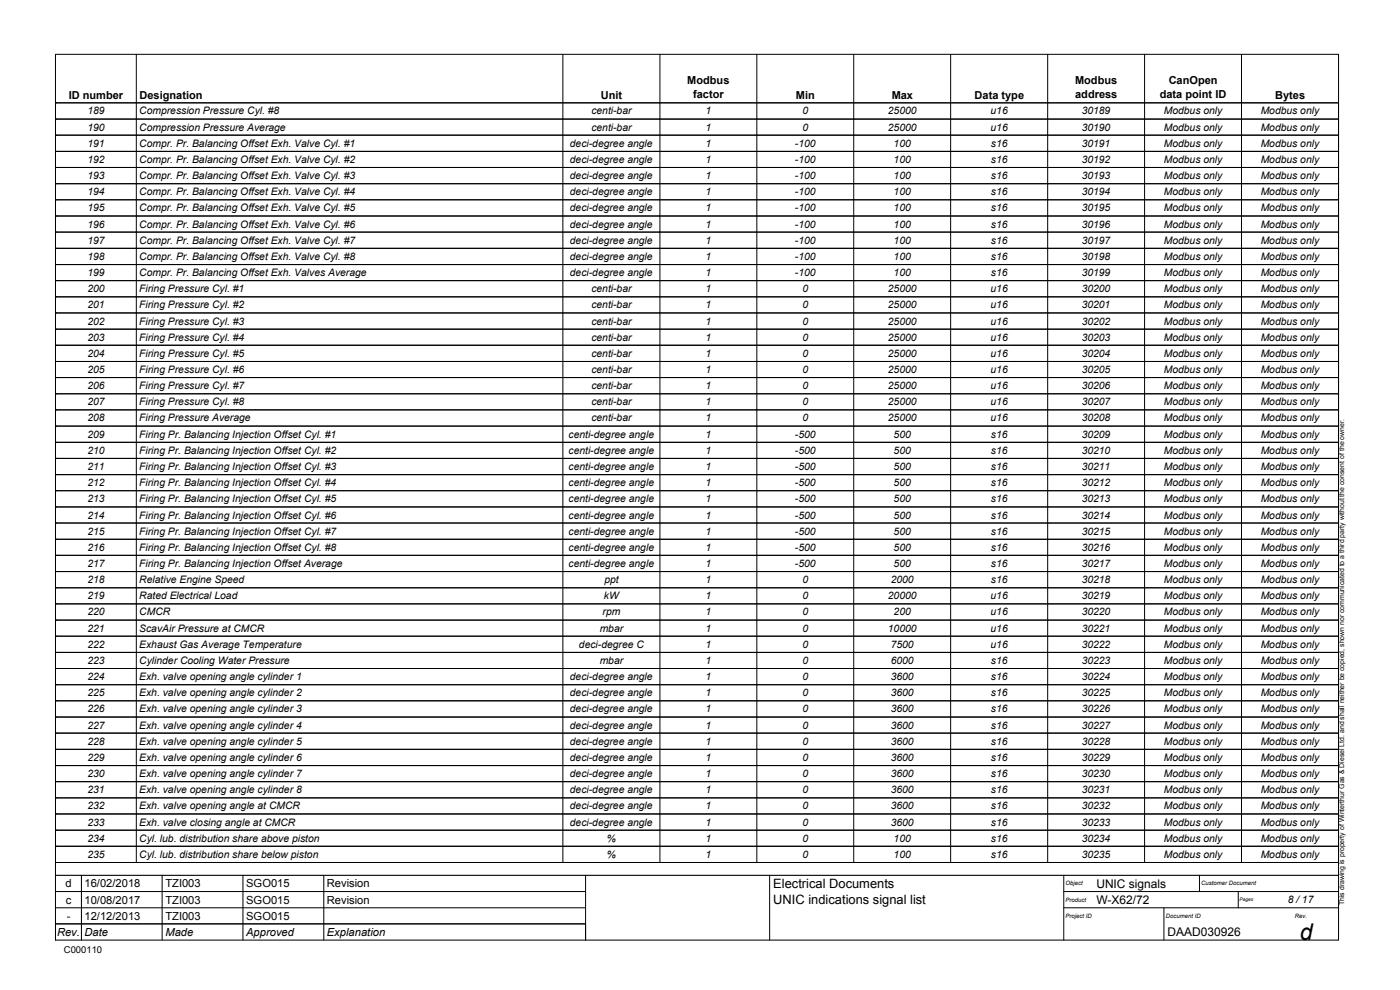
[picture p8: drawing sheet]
<svg xmlns="http://www.w3.org/2000/svg" width="420mm" height="297mm" viewBox="0 0 420 297" stroke-linecap="round" stroke-linejoin="round" font-family="sans-serif">
<defs><g id="words">
<text font-size="6.9" x="390.1" y="282">d</text>
<g font-size="3.9">
<text x="232.1" y="266.4">Electrical Documents</text>
<text x="232.1" y="271.2">UNIC indications signal list</text>
</g>
<g font-size="3.6">
<text x="329" y="266.3">UNIC signals</text>
<text x="329" y="271.2">W-X62/72</text>
<text x="350.4" y="280.8">DAAD030926</text>
</g>
<g font-size="3.3">
<text x="20.6" y="29.6">ID number</text>
<text x="41.9" y="29.6">Designation</text>
<text x="180.3" y="29.6">Unit</text>
<text x="206.3" y="25.1">Modbus</text>
<text x="208" y="29.3">factor</text>
<text x="238.9" y="29.6">Min</text>
<text x="267.6" y="29.6">Max</text>
<text x="292.5" y="29.6">Data type</text>
<text x="322.6" y="25.1">Modbus</text>
<text x="322.7" y="29.3">address</text>
<text x="348" y="29.3">data point ID</text>
<text x="350.7" y="25.1">CanOpen</text>
<text x="382.7" y="29.6">Bytes</text>
<text x="19.7" y="266.2">d</text>
<text x="25.4" y="266.2">16/02/2018</text>
<text x="49.6" y="266.2">TZI003</text>
<text x="73.9" y="266.2">SGO015</text>
<text x="98.1" y="266.2">Revision</text>
<text x="19.7" y="271.1">c</text>
<text x="20" y="275.9">-</text>
<text x="25.4" y="275.9">12/12/2013</text>
<text x="25.4" y="271.1">10/08/2017</text>
<text x="49.6" y="275.9">TZI003</text>
<text x="49.6" y="271.1">TZI003</text>
<text x="73.9" y="275.9">SGO015</text>
<text x="73.9" y="271.1">SGO015</text>
<text x="98.1" y="271.1">Revision</text>
<text x="17.1" y="280.8">Rev. Date</text>
<text x="49.6" y="280.8">Made</text>
<text x="73.9" y="280.8">Approved</text>
<text x="98.1" y="280.8">Explanation</text>
</g>
<g font-size="3.1">
<text x="26.2" y="34.3">189</text>
<text x="41.8" y="34.3">Compression Pressure Cyl. #8</text>
<text x="177.5" y="34.3">centi-bar</text>
<text x="211.7" y="34.3">1</text>
<text x="240.8" y="34.3">0</text>
<text x="266.5" y="34.3">25000</text>
<text x="297.3" y="34.3">u16</text>
<text x="324.6" y="34.3">30189</text>
<text x="349.3" y="34.3">Modbus only</text>
<text x="378.3" y="34.3">Modbus only</text>
<text x="26.2" y="39.2">190</text>
<text x="41.8" y="39.2">Compression Pressure Average</text>
<text x="177.5" y="39.2">centi-bar</text>
<text x="211.7" y="39.2">1</text>
<text x="240.8" y="39.2">0</text>
<text x="266.5" y="39.2">25000</text>
<text x="297.3" y="39.2">u16</text>
<text x="324.6" y="39.2">30190</text>
<text x="349.3" y="39.2">Modbus only</text>
<text x="378.3" y="39.2">Modbus only</text>
<text x="26.2" y="44">191</text>
<text x="41.8" y="44">Compr. Pr. Balancing Offset Exh. Valve Cyl. #1</text>
<text x="171" y="44">deci-degree angle</text>
<text x="211.7" y="44">1</text>
<text x="238.6" y="44">-100</text>
<text x="268.2" y="44">100</text>
<text x="297.4" y="44">s16</text>
<text x="324.6" y="44">30191</text>
<text x="349.3" y="44">Modbus only</text>
<text x="378.3" y="44">Modbus only</text>
<text x="26.2" y="48.9">192</text>
<text x="26.2" y="53.7">193</text>
<text x="41.8" y="48.9">Compr. Pr. Balancing Offset Exh. Valve Cyl. #2</text>
<text x="41.8" y="53.7">Compr. Pr. Balancing Offset Exh. Valve Cyl. #3</text>
<text x="171" y="48.9">deci-degree angle</text>
<text x="171" y="53.7">deci-degree angle</text>
<text x="211.7" y="48.9">1</text>
<text x="211.7" y="53.7">1</text>
<text x="238.6" y="48.9">-100</text>
<text x="238.6" y="53.7">-100</text>
<text x="268.2" y="48.9">100</text>
<text x="268.2" y="53.7">100</text>
<text x="297.4" y="48.9">s16</text>
<text x="297.4" y="53.7">s16</text>
<text x="324.6" y="48.9">30192</text>
<text x="324.6" y="53.7">30193</text>
<text x="349.3" y="48.9">Modbus only</text>
<text x="349.3" y="53.7">Modbus only</text>
<text x="378.3" y="48.9">Modbus only</text>
<text x="378.3" y="53.7">Modbus only</text>
<text x="26.2" y="58.6">194</text>
<text x="41.8" y="58.6">Compr. Pr. Balancing Offset Exh. Valve Cyl. #4</text>
<text x="171" y="58.6">deci-degree angle</text>
<text x="211.7" y="58.6">1</text>
<text x="238.6" y="58.6">-100</text>
<text x="268.2" y="58.6">100</text>
<text x="297.4" y="58.6">s16</text>
<text x="324.6" y="58.6">30194</text>
<text x="349.3" y="58.6">Modbus only</text>
<text x="378.3" y="58.6">Modbus only</text>
<text x="26.2" y="63.4">195</text>
<text x="41.8" y="63.4">Compr. Pr. Balancing Offset Exh. Valve Cyl. #5</text>
<text x="171" y="63.4">deci-degree angle</text>
<text x="211.7" y="63.4">1</text>
<text x="238.6" y="63.4">-100</text>
<text x="268.2" y="63.4">100</text>
<text x="297.4" y="63.4">s16</text>
<text x="324.6" y="63.4">30195</text>
<text x="349.3" y="63.4">Modbus only</text>
<text x="378.3" y="63.4">Modbus only</text>
<text x="26.2" y="68.3">196</text>
<text x="41.8" y="68.3">Compr. Pr. Balancing Offset Exh. Valve Cyl. #6</text>
<text x="171" y="68.3">deci-degree angle</text>
<text x="211.7" y="68.3">1</text>
<text x="238.6" y="68.3">-100</text>
<text x="268.2" y="68.3">100</text>
<text x="297.4" y="68.3">s16</text>
<text x="324.6" y="68.3">30196</text>
<text x="349.3" y="68.3">Modbus only</text>
<text x="378.3" y="68.3">Modbus only</text>
<text x="26.2" y="73.1">197</text>
<text x="26.2" y="78">198</text>
<text x="41.8" y="73.1">Compr. Pr. Balancing Offset Exh. Valve Cyl. #7</text>
<text x="41.8" y="78">Compr. Pr. Balancing Offset Exh. Valve Cyl. #8</text>
<text x="171" y="73.1">deci-degree angle</text>
<text x="171" y="78">deci-degree angle</text>
<text x="211.7" y="73.1">1</text>
<text x="211.7" y="78">1</text>
<text x="238.6" y="73.1">-100</text>
<text x="238.6" y="78">-100</text>
<text x="268.2" y="73.1">100</text>
<text x="268.2" y="78">100</text>
<text x="297.4" y="73.1">s16</text>
<text x="297.4" y="78">s16</text>
<text x="324.6" y="73.1">30197</text>
<text x="324.6" y="78">30198</text>
<text x="349.3" y="73.1">Modbus only</text>
<text x="349.3" y="78">Modbus only</text>
<text x="378.3" y="73.1">Modbus only</text>
<text x="378.3" y="78">Modbus only</text>
<text x="26.2" y="82.8">199</text>
<text x="41.8" y="82.8">Compr. Pr. Balancing Offset Exh. Valves Average</text>
<text x="171" y="82.8">deci-degree angle</text>
<text x="211.7" y="82.8">1</text>
<text x="238.6" y="82.8">-100</text>
<text x="268.2" y="82.8">100</text>
<text x="297.4" y="82.8">s16</text>
<text x="324.6" y="82.8">30199</text>
<text x="349.3" y="82.8">Modbus only</text>
<text x="378.3" y="82.8">Modbus only</text>
<text x="26.2" y="87.7">200</text>
<text x="41.8" y="87.7">Firing Pressure Cyl. #1</text>
<text x="177.5" y="87.7">centi-bar</text>
<text x="211.7" y="87.7">1</text>
<text x="240.8" y="87.7">0</text>
<text x="266.5" y="87.7">25000</text>
<text x="297.3" y="87.7">u16</text>
<text x="324.6" y="87.7">30200</text>
<text x="349.3" y="87.7">Modbus only</text>
<text x="378.3" y="87.7">Modbus only</text>
<text x="26.2" y="92.5">201</text>
<text x="41.8" y="92.5">Firing Pressure Cyl. #2</text>
<text x="177.5" y="92.5">centi-bar</text>
<text x="211.7" y="92.5">1</text>
<text x="240.8" y="92.5">0</text>
<text x="266.5" y="92.5">25000</text>
<text x="297.3" y="92.5">u16</text>
<text x="324.6" y="92.5">30201</text>
<text x="349.3" y="92.5">Modbus only</text>
<text x="378.3" y="92.5">Modbus only</text>
<text x="26.2" y="97.4">202</text>
<text x="41.8" y="97.4">Firing Pressure Cyl. #3</text>
<text x="177.5" y="97.4">centi-bar</text>
<text x="211.7" y="97.4">1</text>
<text x="240.8" y="97.4">0</text>
<text x="266.5" y="97.4">25000</text>
<text x="297.3" y="97.4">u16</text>
<text x="324.6" y="97.4">30202</text>
<text x="349.3" y="97.4">Modbus only</text>
<text x="378.3" y="97.4">Modbus only</text>
<text x="26.2" y="102.2">203</text>
<text x="26.2" y="107.1">204</text>
<text x="41.8" y="102.2">Firing Pressure Cyl. #4</text>
<text x="41.8" y="107.1">Firing Pressure Cyl. #5</text>
<text x="177.5" y="102.2">centi-bar</text>
<text x="177.5" y="107.1">centi-bar</text>
<text x="211.7" y="102.2">1</text>
<text x="211.7" y="107.1">1</text>
<text x="240.8" y="102.2">0</text>
<text x="240.8" y="107.1">0</text>
<text x="266.5" y="102.2">25000</text>
<text x="266.5" y="107.1">25000</text>
<text x="297.3" y="102.2">u16</text>
<text x="297.3" y="107.1">u16</text>
<text x="324.6" y="102.2">30203</text>
<text x="324.6" y="107.1">30204</text>
<text x="349.3" y="102.2">Modbus only</text>
<text x="349.3" y="107.1">Modbus only</text>
<text x="378.3" y="102.2">Modbus only</text>
<text x="378.3" y="107.1">Modbus only</text>
<text x="26.2" y="111.9">205</text>
<text x="41.8" y="111.9">Firing Pressure Cyl. #6</text>
<text x="177.5" y="111.9">centi-bar</text>
<text x="211.7" y="111.9">1</text>
<text x="240.8" y="111.9">0</text>
<text x="266.5" y="111.9">25000</text>
<text x="297.3" y="111.9">u16</text>
<text x="324.6" y="111.9">30205</text>
<text x="349.3" y="111.9">Modbus only</text>
<text x="378.3" y="111.9">Modbus only</text>
<text x="26.2" y="116.8">206</text>
<text x="41.8" y="116.8">Firing Pressure Cyl. #7</text>
<text x="177.5" y="116.8">centi-bar</text>
<text x="211.7" y="116.8">1</text>
<text x="240.8" y="116.8">0</text>
<text x="266.5" y="116.8">25000</text>
<text x="297.3" y="116.8">u16</text>
<text x="324.6" y="116.8">30206</text>
<text x="349.3" y="116.8">Modbus only</text>
<text x="378.3" y="116.8">Modbus only</text>
<text x="26.2" y="121.6">207</text>
<text x="41.8" y="121.6">Firing Pressure Cyl. #8</text>
<text x="177.5" y="121.6">centi-bar</text>
<text x="211.7" y="121.6">1</text>
<text x="240.8" y="121.6">0</text>
<text x="266.5" y="121.6">25000</text>
<text x="297.3" y="121.6">u16</text>
<text x="324.6" y="121.6">30207</text>
<text x="349.3" y="121.6">Modbus only</text>
<text x="378.3" y="121.6">Modbus only</text>
<text x="26.2" y="126.4">208</text>
<text x="26.2" y="131.3">209</text>
<text x="41.8" y="126.4">Firing Pressure Average</text>
<text x="41.8" y="131.3">Firing Pr. Balancing Injection Offset Cyl. #1</text>
<text x="170.6" y="131.3">centi-degree angle</text>
<text x="177.5" y="126.4">centi-bar</text>
<text x="211.7" y="126.4">1</text>
<text x="211.7" y="131.3">1</text>
<text x="238.6" y="131.3">-500</text>
<text x="240.8" y="126.4">0</text>
<text x="266.5" y="126.4">25000</text>
<text x="268.2" y="131.3">500</text>
<text x="297.3" y="126.4">u16</text>
<text x="297.4" y="131.3">s16</text>
<text x="324.6" y="126.4">30208</text>
<text x="324.6" y="131.3">30209</text>
<text x="349.3" y="126.4">Modbus only</text>
<text x="349.3" y="131.3">Modbus only</text>
<text x="378.3" y="126.4">Modbus only</text>
<text x="378.3" y="131.3">Modbus only</text>
<text x="26.2" y="136.1">210</text>
<text x="41.8" y="136.1">Firing Pr. Balancing Injection Offset Cyl. #2</text>
<text x="170.6" y="136.1">centi-degree angle</text>
<text x="211.7" y="136.1">1</text>
<text x="238.6" y="136.1">-500</text>
<text x="268.2" y="136.1">500</text>
<text x="297.4" y="136.1">s16</text>
<text x="324.6" y="136.1">30210</text>
<text x="349.3" y="136.1">Modbus only</text>
<text x="378.3" y="136.1">Modbus only</text>
<text x="26.2" y="141">211</text>
<text x="41.8" y="141">Firing Pr. Balancing Injection Offset Cyl. #3</text>
<text x="170.6" y="141">centi-degree angle</text>
<text x="211.7" y="141">1</text>
<text x="238.6" y="141">-500</text>
<text x="268.2" y="141">500</text>
<text x="297.4" y="141">s16</text>
<text x="324.6" y="141">30211</text>
<text x="349.3" y="141">Modbus only</text>
<text x="378.3" y="141">Modbus only</text>
<text x="26.2" y="145.8">212</text>
<text x="41.8" y="145.8">Firing Pr. Balancing Injection Offset Cyl. #4</text>
<text x="170.6" y="145.8">centi-degree angle</text>
<text x="211.7" y="145.8">1</text>
<text x="238.6" y="145.8">-500</text>
<text x="268.2" y="145.8">500</text>
<text x="297.4" y="145.8">s16</text>
<text x="324.6" y="145.8">30212</text>
<text x="349.3" y="145.8">Modbus only</text>
<text x="378.3" y="145.8">Modbus only</text>
<text x="26.2" y="150.7">213</text>
<text x="26.2" y="155.6">214</text>
<text x="41.8" y="150.7">Firing Pr. Balancing Injection Offset Cyl. #5</text>
<text x="41.8" y="155.6">Firing Pr. Balancing Injection Offset Cyl. #6</text>
<text x="170.6" y="150.7">centi-degree angle</text>
<text x="170.6" y="155.6">centi-degree angle</text>
<text x="211.7" y="150.7">1</text>
<text x="211.7" y="155.6">1</text>
<text x="238.6" y="150.7">-500</text>
<text x="238.6" y="155.6">-500</text>
<text x="268.2" y="150.7">500</text>
<text x="268.2" y="155.6">500</text>
<text x="297.4" y="150.7">s16</text>
<text x="297.4" y="155.6">s16</text>
<text x="324.6" y="150.7">30213</text>
<text x="324.6" y="155.6">30214</text>
<text x="349.3" y="150.7">Modbus only</text>
<text x="349.3" y="155.6">Modbus only</text>
<text x="378.3" y="150.7">Modbus only</text>
<text x="378.3" y="155.6">Modbus only</text>
<text x="26.2" y="160.4">215</text>
<text x="41.8" y="160.4">Firing Pr. Balancing Injection Offset Cyl. #7</text>
<text x="170.6" y="160.4">centi-degree angle</text>
<text x="211.7" y="160.4">1</text>
<text x="238.6" y="160.4">-500</text>
<text x="268.2" y="160.4">500</text>
<text x="297.4" y="160.4">s16</text>
<text x="324.6" y="160.4">30215</text>
<text x="349.3" y="160.4">Modbus only</text>
<text x="378.3" y="160.4">Modbus only</text>
<text x="26.2" y="165.3">216</text>
<text x="41.8" y="165.3">Firing Pr. Balancing Injection Offset Cyl. #8</text>
<text x="170.6" y="165.3">centi-degree angle</text>
<text x="211.7" y="165.3">1</text>
<text x="238.6" y="165.3">-500</text>
<text x="268.2" y="165.3">500</text>
<text x="297.4" y="165.3">s16</text>
<text x="324.6" y="165.3">30216</text>
<text x="349.3" y="165.3">Modbus only</text>
<text x="378.3" y="165.3">Modbus only</text>
<text x="26.2" y="170.1">217</text>
<text x="41.8" y="170.1">Firing Pr. Balancing Injection Offset Average</text>
<text x="170.6" y="170.1">centi-degree angle</text>
<text x="211.7" y="170.1">1</text>
<text x="238.6" y="170.1">-500</text>
<text x="268.2" y="170.1">500</text>
<text x="297.4" y="170.1">s16</text>
<text x="324.6" y="170.1">30217</text>
<text x="349.3" y="170.1">Modbus only</text>
<text x="378.3" y="170.1">Modbus only</text>
<text x="26.2" y="175">218</text>
<text x="26.2" y="179.8">219</text>
<text x="41.8" y="175">Relative Engine Speed</text>
<text x="41.8" y="179.8">Rated Electrical Load</text>
<text x="181.2" y="179.8">kW</text>
<text x="181.4" y="175">ppt</text>
<text x="211.7" y="175">1</text>
<text x="211.7" y="179.8">1</text>
<text x="240.8" y="175">0</text>
<text x="240.8" y="179.8">0</text>
<text x="266.5" y="179.8">20000</text>
<text x="267.3" y="175">2000</text>
<text x="297.3" y="179.8">u16</text>
<text x="297.4" y="175">s16</text>
<text x="324.6" y="175">30218</text>
<text x="324.6" y="179.8">30219</text>
<text x="349.3" y="175">Modbus only</text>
<text x="349.3" y="179.8">Modbus only</text>
<text x="378.3" y="175">Modbus only</text>
<text x="378.3" y="179.8">Modbus only</text>
<text x="26.2" y="184.7">220</text>
<text x="41.8" y="184.7">CMCR</text>
<text x="180.9" y="184.7">rpm</text>
<text x="211.7" y="184.7">1</text>
<text x="240.8" y="184.7">0</text>
<text x="268.2" y="184.7">200</text>
<text x="297.3" y="184.7">u16</text>
<text x="324.6" y="184.7">30220</text>
<text x="349.3" y="184.7">Modbus only</text>
<text x="378.3" y="184.7">Modbus only</text>
<text x="26.2" y="189.5">221</text>
<text x="41.8" y="189.5">ScavAir Pressure at CMCR</text>
<text x="180" y="189.5">mbar</text>
<text x="211.7" y="189.5">1</text>
<text x="240.8" y="189.5">0</text>
<text x="266.5" y="189.5">10000</text>
<text x="297.3" y="189.5">u16</text>
<text x="324.6" y="189.5">30221</text>
<text x="349.3" y="189.5">Modbus only</text>
<text x="378.3" y="189.5">Modbus only</text>
<text x="26.2" y="194.4">222</text>
<text x="41.8" y="194.4">Exhaust Gas Average Temperature</text>
<text x="173.8" y="194.4">deci-degree C</text>
<text x="211.7" y="194.4">1</text>
<text x="240.8" y="194.4">0</text>
<text x="267.3" y="194.4">7500</text>
<text x="297.3" y="194.4">u16</text>
<text x="324.6" y="194.4">30222</text>
<text x="349.3" y="194.4">Modbus only</text>
<text x="378.3" y="194.4">Modbus only</text>
<text x="26.2" y="199.2">223</text>
<text x="41.8" y="199.2">Cylinder Cooling Water Pressure</text>
<text x="180" y="199.2">mbar</text>
<text x="211.7" y="199.2">1</text>
<text x="240.8" y="199.2">0</text>
<text x="267.3" y="199.2">6000</text>
<text x="297.4" y="199.2">s16</text>
<text x="324.6" y="199.2">30223</text>
<text x="349.3" y="199.2">Modbus only</text>
<text x="378.3" y="199.2">Modbus only</text>
<text x="26.2" y="204">224</text>
<text x="26.2" y="208.9">225</text>
<text x="41.8" y="204">Exh. valve opening angle cylinder 1</text>
<text x="41.8" y="208.9">Exh. valve opening angle cylinder 2</text>
<text x="171" y="204">deci-degree angle</text>
<text x="171" y="208.9">deci-degree angle</text>
<text x="211.7" y="204">1</text>
<text x="211.7" y="208.9">1</text>
<text x="240.8" y="204">0</text>
<text x="240.8" y="208.9">0</text>
<text x="267.3" y="204">3600</text>
<text x="267.3" y="208.9">3600</text>
<text x="297.4" y="204">s16</text>
<text x="297.4" y="208.9">s16</text>
<text x="324.6" y="204">30224</text>
<text x="324.6" y="208.9">30225</text>
<text x="349.3" y="204">Modbus only</text>
<text x="349.3" y="208.9">Modbus only</text>
<text x="378.3" y="204">Modbus only</text>
<text x="378.3" y="208.9">Modbus only</text>
<text x="26.2" y="213.7">226</text>
<text x="41.8" y="213.7">Exh. valve opening angle cylinder 3</text>
<text x="171" y="213.7">deci-degree angle</text>
<text x="211.7" y="213.7">1</text>
<text x="240.8" y="213.7">0</text>
<text x="267.3" y="213.7">3600</text>
<text x="297.4" y="213.7">s16</text>
<text x="324.6" y="213.7">30226</text>
<text x="349.3" y="213.7">Modbus only</text>
<text x="378.3" y="213.7">Modbus only</text>
<text x="26.2" y="218.6">227</text>
<text x="41.8" y="218.6">Exh. valve opening angle cylinder 4</text>
<text x="171" y="218.6">deci-degree angle</text>
<text x="211.7" y="218.6">1</text>
<text x="240.8" y="218.6">0</text>
<text x="267.3" y="218.6">3600</text>
<text x="297.4" y="218.6">s16</text>
<text x="324.6" y="218.6">30227</text>
<text x="349.3" y="218.6">Modbus only</text>
<text x="378.3" y="218.6">Modbus only</text>
<text x="26.2" y="223.4">228</text>
<text x="41.8" y="223.4">Exh. valve opening angle cylinder 5</text>
<text x="171" y="223.4">deci-degree angle</text>
<text x="211.7" y="223.4">1</text>
<text x="240.8" y="223.4">0</text>
<text x="267.3" y="223.4">3600</text>
<text x="297.4" y="223.4">s16</text>
<text x="324.6" y="223.4">30228</text>
<text x="349.3" y="223.4">Modbus only</text>
<text x="378.3" y="223.4">Modbus only</text>
<text x="26.2" y="228.3">229</text>
<text x="26.2" y="233.1">230</text>
<text x="41.8" y="228.3">Exh. valve opening angle cylinder 6</text>
<text x="41.8" y="233.1">Exh. valve opening angle cylinder 7</text>
<text x="171" y="228.3">deci-degree angle</text>
<text x="171" y="233.1">deci-degree angle</text>
<text x="211.7" y="228.3">1</text>
<text x="211.7" y="233.1">1</text>
<text x="240.8" y="228.3">0</text>
<text x="240.8" y="233.1">0</text>
<text x="267.3" y="228.3">3600</text>
<text x="267.3" y="233.1">3600</text>
<text x="297.4" y="228.3">s16</text>
<text x="297.4" y="233.1">s16</text>
<text x="324.6" y="228.3">30229</text>
<text x="324.6" y="233.1">30230</text>
<text x="349.3" y="228.3">Modbus only</text>
<text x="349.3" y="233.1">Modbus only</text>
<text x="378.3" y="228.3">Modbus only</text>
<text x="378.3" y="233.1">Modbus only</text>
<text x="26.2" y="238">231</text>
<text x="41.8" y="238">Exh. valve opening angle cylinder 8</text>
<text x="171" y="238">deci-degree angle</text>
<text x="211.7" y="238">1</text>
<text x="240.8" y="238">0</text>
<text x="267.3" y="238">3600</text>
<text x="297.4" y="238">s16</text>
<text x="324.6" y="238">30231</text>
<text x="349.3" y="238">Modbus only</text>
<text x="378.3" y="238">Modbus only</text>
<text x="26.2" y="242.8">232</text>
<text x="41.8" y="242.8">Exh. valve opening angle at CMCR</text>
<text x="171" y="242.8">deci-degree angle</text>
<text x="211.7" y="242.8">1</text>
<text x="240.8" y="242.8">0</text>
<text x="267.3" y="242.8">3600</text>
<text x="297.4" y="242.8">s16</text>
<text x="324.6" y="242.8">30232</text>
<text x="349.3" y="242.8">Modbus only</text>
<text x="378.3" y="242.8">Modbus only</text>
<text x="26.2" y="247.7">233</text>
<text x="41.8" y="247.7">Exh. valve closing angle at CMCR</text>
<text x="171" y="247.7">deci-degree angle</text>
<text x="211.7" y="247.7">1</text>
<text x="240.8" y="247.7">0</text>
<text x="267.3" y="247.7">3600</text>
<text x="297.4" y="247.7">s16</text>
<text x="324.6" y="247.7">30233</text>
<text x="349.3" y="247.7">Modbus only</text>
<text x="378.3" y="247.7">Modbus only</text>
<text x="26.2" y="252.5">234</text>
<text x="26.2" y="257.4">235</text>
<text x="41.8" y="252.5">Cyl. lub. distribution share above piston</text>
<text x="41.8" y="257.4">Cyl. lub. distribution share below piston</text>
<text x="182.1" y="252.5">%</text>
<text x="182.1" y="257.4">%</text>
<text x="211.7" y="252.5">1</text>
<text x="211.7" y="257.4">1</text>
<text x="240.8" y="252.5">0</text>
<text x="240.8" y="257.4">0</text>
<text x="268.2" y="252.5">100</text>
<text x="268.2" y="257.4">100</text>
<text x="297.4" y="252.5">s16</text>
<text x="297.4" y="257.4">s16</text>
<text x="324.6" y="252.5">30234</text>
<text x="324.6" y="257.4">30235</text>
<text x="349.3" y="252.5">Modbus only</text>
<text x="349.3" y="257.4">Modbus only</text>
<text x="378.3" y="252.5">Modbus only</text>
<text x="378.3" y="257.4">Modbus only</text>
<text x="386.5" y="271">8 / 17</text>
</g>
<text font-size="2.8" x="19.2" y="286">C000110</text>
<text font-size="2.1" x="403.4" y="271.6" transform="rotate(-90 403.4 271.6)">This drawing is property of Winterthur Gas &amp; Diesel Ltd. and shall neither be copied, shown nor communicated to a third party without the consent of the owner.</text>
<g font-size="1.8">
<text x="319.8" y="265.7">Object</text>
<text x="360.5" y="265.7">Customer Document</text>
<text x="319.8" y="275.4">Project ID</text>
<text x="319.8" y="270.6">Product</text>
<text x="349.9" y="275.4">Document ID</text>
<text x="388.6" y="275.4">Rev.</text>
</g>
<text font-size="1.4" x="372" y="270.5">Pages</text>
</g></defs>
<g fill="none" stroke="#000" stroke-width=".3">
<path d="M16.7 16.3h385v265.8h-385zM40.9 16.3v242.5M168.9 16.3v242.5M198 16.3v242.5M227.1 16.3v242.5M256.2 16.3v242.5M285.3 16.3v242.5M314.4 16.3v242.5M343.5 16.3v242.5M372.6 16.3v242.5M16.7 30.9h.1M16.7 35.7h.1"/>
<path d="M16.7 30.9h385M16.7 35.7h385M16.7 40.6h.1M16.7 45.4h.1M16.7 50.2h.1M16.7 55.1h.1M16.7 59.9h.1M16.7 40.6h385M16.7 45.4h385M16.7 50.2h385M16.7 55.1h385M16.7 59.9h385"/>
<path d="M16.7 64.8h.1M16.7 69.6h.1M16.7 74.5h.1M16.7 79.4h.1M16.7 64.8h385M16.7 69.6h385M16.7 74.5h385M16.7 79.4h385M16.7 84.2h.1M16.7 89.1h.1M16.7 93.9h.1M16.7 98.8h.1"/>
<path d="M16.7 84.2h385M16.7 89.1h385M16.7 93.9h385M16.7 98.8h385M16.7 103.6h.1M16.7 108.5h.1M16.7 113.3h.1M16.7 118.2h.1M16.7 103.6h385M16.7 108.5h385M16.7 113.3h385M16.7 118.2h385"/>
<path d="M16.7 123h.1M16.7 127.8h.1M16.7 132.7h.1M16.7 137.5h.1M16.7 123h385M16.7 127.8h385M16.7 132.7h385M16.7 137.5h385M16.7 142.4h.1M16.7 147.2h.1M16.7 152.1h.1M16.7 156.9h.1"/>
<path d="M16.7 142.4h385M16.7 147.2h385M16.7 152.1h385M16.7 156.9h385M16.7 161.8h.1M16.7 166.6h.1M16.7 171.5h.1M16.7 176.4h.1M16.7 161.8h385M16.7 166.6h385M16.7 171.5h385M16.7 176.4h385"/>
<path d="M16.7 181.2h.1M16.7 186.1h.1M16.7 190.9h.1M16.7 195.7h.1M16.7 181.2h385M16.7 186.1h385M16.7 190.9h385M16.7 195.7h385M16.7 200.6h.1M16.7 205.4h.1M16.7 210.3h.1M16.7 215.1h.1"/>
<path d="M16.7 220h.1M16.7 200.6h385M16.7 205.4h385M16.7 210.3h385M16.7 215.1h385M16.7 220h385M16.7 224.8h.1M16.7 229.7h.1M16.7 234.5h.1M16.7 239.4h.1M16.7 224.8h385M16.7 229.7h385"/>
<path d="M16.7 234.5h385M16.7 239.4h385M16.7 244.2h.1M16.7 249.1h.1M16.7 253.9h.1M16.7 244.2h385M16.7 249.1h385M16.7 253.9h385M16.7 258.8h385M16.7 267.5h159M16.7 272.4h159M16.7 277.2h159"/>
<path d="M24.4 262.6v19.5M48.7 262.6v19.5M72.9 262.6v19.5M97.2 262.6v19.5M175.7 262.6v19.5M231 262.6v19.5M319.2 267.5h82.5M319.2 262.6v19.5M319.2 272.4h82.5M349.3 272.4v9.7M360 262.6v4.9M371.6 267.5v4.9"/>
</g>
<path d="M16.7 262.6h385" fill="none" stroke="#000" stroke-width=".34"/>
<use href="#words"/>
</svg>
